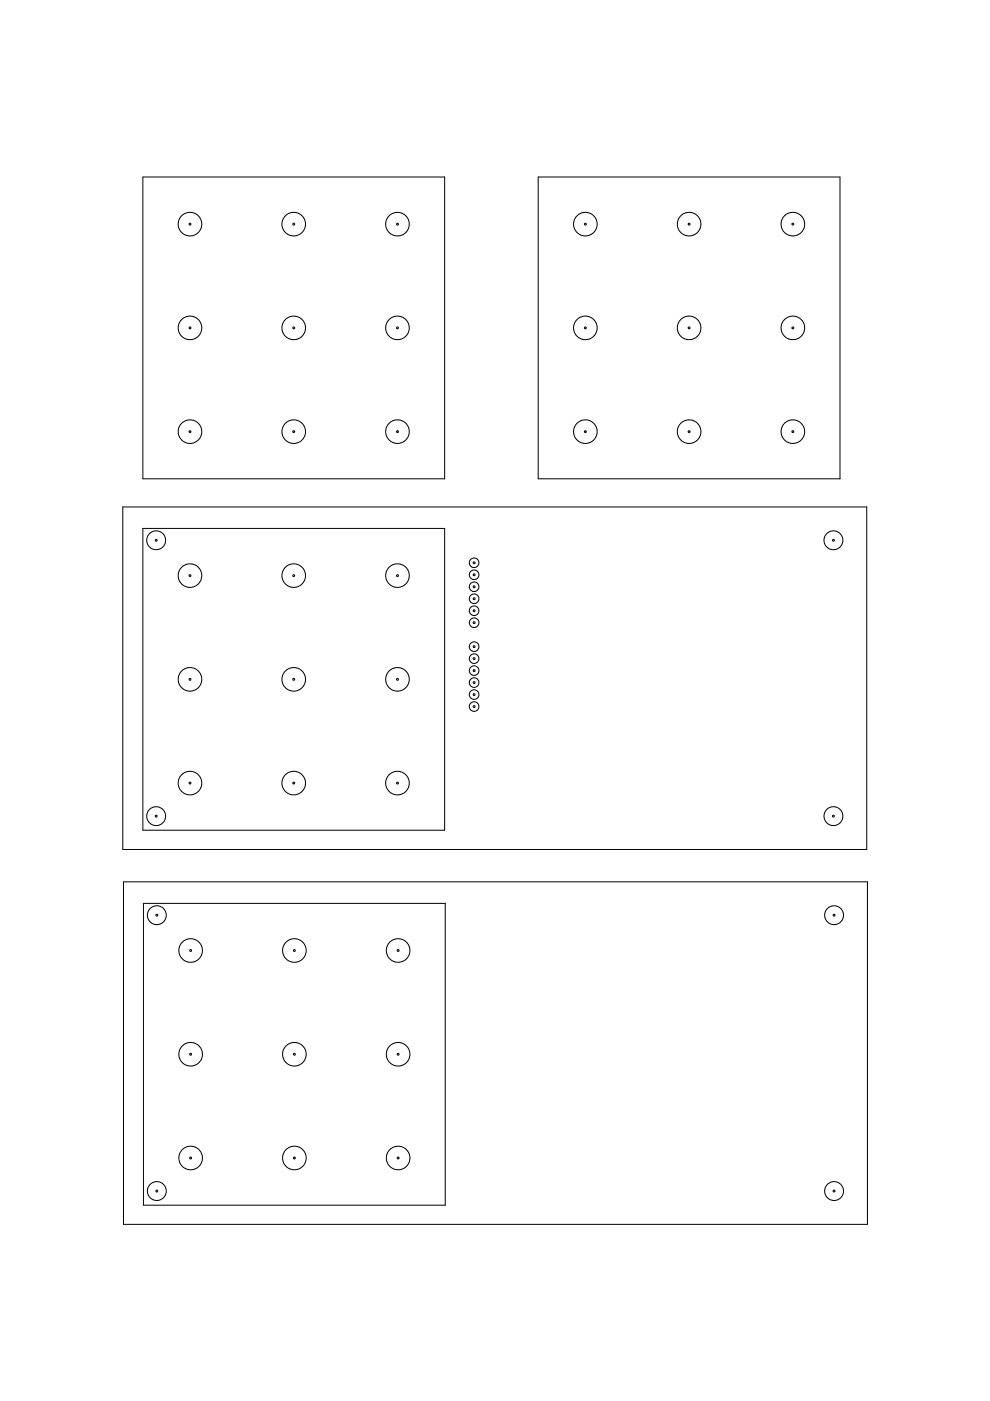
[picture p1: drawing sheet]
<svg xmlns="http://www.w3.org/2000/svg" width="210mm" height="297mm" viewBox="0 0 210 297" stroke-linecap="round" stroke-linejoin="round" font-family="sans-serif">
<g fill="none" stroke="#000" stroke-width=".21">
<path d="M30.3 37.5h64v64h-64zM114.1 37.5h64v64h-64zM40.3 91.5h.1M62.3 91.5h.1M84.3 91.5h.1M124.1 91.5h.1M146.1 91.5h.1M168.1 91.5h.1M26 107.5h157.8v72.6h-157.8zM30.3 112h64v64h-64zM40.3 166h.1M62.3 166h.1"/>
<path d="M84.3 166h.1M26.2 187h157.7v72.6h-157.7zM30.4 191.5h64v64h-64zM40.4 245.5h.1M62.4 245.5h.1M84.4 245.5h.1"/>
<circle cx="40.3" cy="47.5" r=".2"/>
<circle cx="40.3" cy="47.5" r="2.5"/>
<circle cx="62.3" cy="47.5" r="2.5"/>
<circle cx="62.3" cy="47.5" r=".21"/>
<circle cx="84.3" cy="47.5" r="2.49"/>
<circle cx="84.3" cy="47.5" r=".21"/>
<circle cx="124.1" cy="47.5" r=".2"/>
<circle cx="124.1" cy="47.5" r="2.5"/>
<circle cx="146.1" cy="47.5" r=".2"/>
<circle cx="146.1" cy="47.5" r="2.5"/>
<circle cx="168.1" cy="47.5" r=".2"/>
<circle cx="168.1" cy="47.5" r="2.5"/>
<circle cx="40.3" cy="69.5" r=".2"/>
<circle cx="40.3" cy="69.5" r="2.5"/>
<circle cx="62.3" cy="69.5" r="2.5"/>
<circle cx="62.3" cy="69.5" r=".21"/>
<circle cx="84.3" cy="69.5" r="2.49"/>
<circle cx="84.3" cy="69.5" r=".21"/>
<circle cx="124.1" cy="69.5" r=".2"/>
<circle cx="124.1" cy="69.5" r="2.5"/>
<circle cx="146.1" cy="69.5" r=".2"/>
<circle cx="146.1" cy="69.5" r="2.5"/>
<circle cx="168.1" cy="69.5" r=".2"/>
<circle cx="168.1" cy="69.5" r="2.5"/>
<circle cx="40.3" cy="91.5" r="2.5"/>
<circle cx="40.3" cy="91.5" r=".19"/>
<circle cx="62.3" cy="91.5" r="2.5"/>
<circle cx="62.3" cy="91.5" r=".2"/>
<circle cx="84.3" cy="91.5" r="2.49"/>
<circle cx="84.3" cy="91.5" r=".2"/>
<circle cx="124.1" cy="91.5" r=".2"/>
<circle cx="124.1" cy="91.5" r="2.5"/>
<circle cx="146.1" cy="91.5" r=".2"/>
<circle cx="146.1" cy="91.5" r="2.5"/>
<circle cx="168.1" cy="91.5" r="2.5"/>
<circle cx="168.1" cy="91.5" r=".19"/>
<circle cx="33.1" cy="114.6" r="2"/>
<circle cx="33.1" cy="114.5" r=".2"/>
<circle cx="100.5" cy="119.3" r="1.02"/>
<circle cx="100.5" cy="119.3" r=".21"/>
<circle cx="176.7" cy="114.6" r="2"/>
<circle cx="176.7" cy="114.5" r=".2"/>
<circle cx="40.3" cy="122" r="2.5"/>
<circle cx="40.3" cy="122" r=".19"/>
<circle cx="62.3" cy="122" r="2.5"/>
<circle cx="62.3" cy="122" r=".2"/>
<circle cx="84.3" cy="122" r="2.49"/>
<circle cx="84.3" cy="122" r=".2"/>
<circle cx="100.5" cy="139.6" r="1.02"/>
<circle cx="100.5" cy="126.9" r=".21"/>
<circle cx="100.5" cy="121.9" r=".21"/>
<circle cx="100.5" cy="139.6" r=".21"/>
<circle cx="100.5" cy="124.4" r=".21"/>
<circle cx="100.5" cy="137.1" r=".21"/>
<circle cx="100.5" cy="132" r=".21"/>
<circle cx="100.5" cy="129.5" r=".21"/>
<circle cx="100.5" cy="137.1" r="1.01"/>
<circle cx="100.5" cy="121.9" r="1.01"/>
<circle cx="100.5" cy="126.9" r="1.01"/>
<circle cx="100.5" cy="124.4" r="1.01"/>
<circle cx="100.5" cy="129.5" r="1.01"/>
<circle cx="100.5" cy="132" r="1.01"/>
<circle cx="40.3" cy="144" r="2.5"/>
<circle cx="40.3" cy="144" r=".19"/>
<circle cx="62.3" cy="144" r="2.5"/>
<circle cx="62.3" cy="144" r=".2"/>
<circle cx="84.3" cy="144" r="2.49"/>
<circle cx="84.3" cy="144" r=".2"/>
<circle cx="100.5" cy="144.7" r="1.02"/>
<circle cx="100.5" cy="149.8" r="1.02"/>
<circle cx="100.5" cy="142.2" r="1.02"/>
<circle cx="100.5" cy="147.3" r="1.02"/>
<circle cx="100.5" cy="144.7" r=".21"/>
<circle cx="100.5" cy="142.2" r=".21"/>
<circle cx="100.5" cy="147.3" r=".21"/>
<circle cx="100.5" cy="149.8" r=".21"/>
<circle cx="33.1" cy="173" r="2"/>
<circle cx="33.1" cy="173" r=".2"/>
<circle cx="40.3" cy="166" r="2.5"/>
<circle cx="40.3" cy="166" r=".19"/>
<circle cx="62.3" cy="166" r="2.5"/>
<circle cx="62.3" cy="166" r=".2"/>
<circle cx="84.3" cy="166" r="2.49"/>
<circle cx="84.3" cy="166" r=".2"/>
<circle cx="176.7" cy="173" r="2"/>
<circle cx="176.7" cy="173" r=".2"/>
<circle cx="33.2" cy="194" r=".2"/>
<circle cx="33.2" cy="194" r="2"/>
<circle cx="176.8" cy="194" r=".2"/>
<circle cx="176.8" cy="194" r="2"/>
<circle cx="40.4" cy="201.5" r=".2"/>
<circle cx="40.4" cy="201.5" r="2.5"/>
<circle cx="62.4" cy="201.5" r=".2"/>
<circle cx="62.4" cy="201.5" r="2.5"/>
<circle cx="84.4" cy="201.5" r="2.5"/>
<circle cx="84.4" cy="201.5" r=".19"/>
<circle cx="40.4" cy="223.5" r=".2"/>
<circle cx="40.4" cy="223.5" r="2.5"/>
<circle cx="62.4" cy="223.5" r=".2"/>
<circle cx="62.4" cy="223.5" r="2.5"/>
<circle cx="84.4" cy="223.5" r="2.5"/>
<circle cx="84.4" cy="223.5" r=".19"/>
<circle cx="33.2" cy="252.5" r=".2"/>
<circle cx="33.3" cy="252.5" r="1.99"/>
<circle cx="40.4" cy="245.5" r=".2"/>
<circle cx="40.4" cy="245.5" r="2.5"/>
<circle cx="62.4" cy="245.5" r=".2"/>
<circle cx="62.4" cy="245.5" r="2.5"/>
<circle cx="84.4" cy="245.5" r=".2"/>
<circle cx="84.4" cy="245.5" r="2.5"/>
<circle cx="176.8" cy="252.5" r=".2"/>
<circle cx="176.8" cy="252.5" r="1.99"/>
</g>
</svg>
